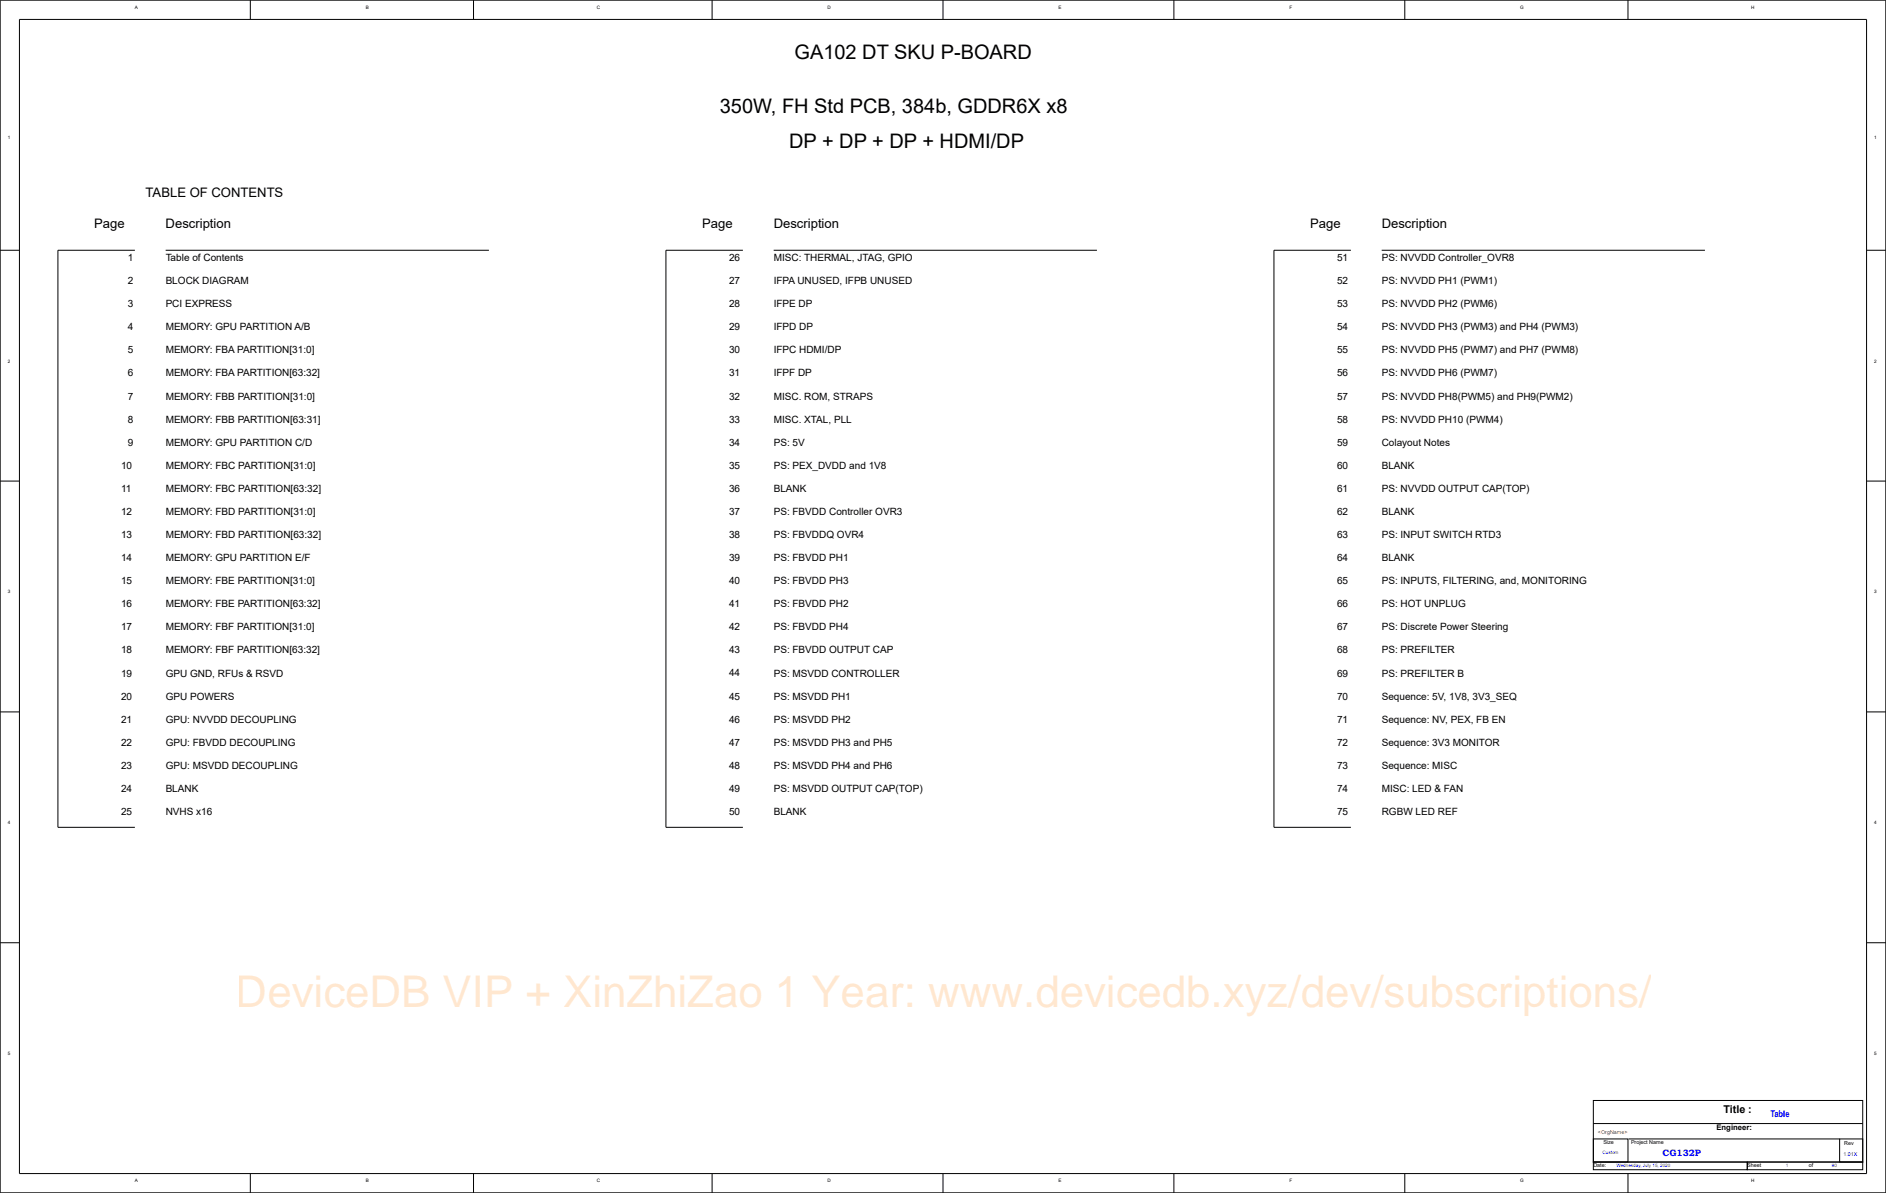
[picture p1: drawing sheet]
<svg xmlns="http://www.w3.org/2000/svg" width="271mm" height="172mm" viewBox="0 0 271 172" stroke-linecap="round" stroke-linejoin="round" font-family="sans-serif">
<defs><g id="words">
<text font-size="6.3" fill="#ff8000" x="33.9" y="145">DeviceDB VIP + XinZhiZao 1 Year: www.devicedb.xyz/dev/subscriptions/</text>
<g font-size="2.9">
<text x="114.3" y="8.6">GA102 DT SKU P-BOARD</text>
<text x="103.6" y="16.3">350W, FH Std PCB, 384b, GDDR6X x8</text>
<text x="113.5" y="21.3">DP + DP + DP + HDMI/DP</text>
</g>
<g font-size="1.9">
<text x="21" y="28.4">TABLE OF CONTENTS</text>
<text x="13.5" y="32.8">Page</text>
<text x="23.8" y="32.8">Description</text>
<text x="101" y="32.8">Page</text>
<text x="111.3" y="32.8">Description</text>
<text x="188.5" y="32.8">Page</text>
<text x="198.8" y="32.8">Description</text>
</g>
<text font-size="1.6" x="248" y="160.1">Title :</text>
<g font-size="1.4">
<text x="18.4" y="37.6">1</text>
<text x="18.4" y="40.9">2</text>
<text x="23.8" y="40.9">BLOCK DIAGRAM</text>
<text x="23.8" y="37.6">Table of Contents</text>
<text x="104.9" y="40.9">27</text>
<text x="104.9" y="37.6">26</text>
<text x="111.3" y="37.6">MISC: THERMAL, JTAG, GPIO</text>
<text x="111.3" y="40.9">IFPA UNUSED, IFPB UNUSED</text>
<text x="192.4" y="40.9">52</text>
<text x="192.4" y="37.6">51</text>
<text x="198.8" y="37.6">PS: NVVDD Controller_OVR8</text>
<text x="198.8" y="40.9">PS: NVVDD PH1 (PWM1)</text>
<text x="18.4" y="44.2">3</text>
<text x="18.4" y="47.5">4</text>
<text x="23.8" y="47.5">MEMORY: GPU PARTITION A/B</text>
<text x="23.8" y="44.2">PCI EXPRESS</text>
<text x="104.9" y="47.5">29</text>
<text x="104.9" y="44.2">28</text>
<text x="111.3" y="47.5">IFPD DP</text>
<text x="111.3" y="44.2">IFPE DP</text>
<text x="192.4" y="44.2">53</text>
<text x="192.4" y="47.5">54</text>
<text x="198.8" y="44.2">PS: NVVDD PH2 (PWM6)</text>
<text x="198.8" y="47.5">PS: NVVDD PH3 (PWM3) and PH4 (PWM3)</text>
<text x="18.4" y="50.9">5</text>
<text x="23.8" y="50.8">MEMORY: FBA PARTITION[31:0]</text>
<text x="104.9" y="50.9">30</text>
<text x="111.3" y="50.9">IFPC HDMI/DP</text>
<text x="192.4" y="50.9">55</text>
<text x="198.8" y="50.8">PS: NVVDD PH5 (PWM7) and PH7 (PWM8)</text>
<text x="18.4" y="57.5">7</text>
<text x="18.4" y="54.2">6</text>
<text x="23.8" y="54.2">MEMORY: FBA PARTITION[63:32]</text>
<text x="23.8" y="57.5">MEMORY: FBB PARTITION[31:0]</text>
<text x="104.9" y="57.5">32</text>
<text x="104.9" y="54.2">31</text>
<text x="111.3" y="54.2">IFPF DP</text>
<text x="111.3" y="57.5">MISC. ROM, STRAPS</text>
<text x="192.4" y="57.5">57</text>
<text x="192.4" y="54.2">56</text>
<text x="198.8" y="57.5">PS: NVVDD PH8(PWM5) and PH9(PWM2)</text>
<text x="198.8" y="54.2">PS: NVVDD PH6 (PWM7)</text>
<text x="18.4" y="64.1">9</text>
<text x="18.4" y="60.8">8</text>
<text x="23.8" y="60.8">MEMORY: FBB PARTITION[63:31]</text>
<text x="23.8" y="64.1">MEMORY: GPU PARTITION C/D</text>
<text x="104.9" y="64.1">34</text>
<text x="104.9" y="60.8">33</text>
<text x="111.3" y="64.1">PS: 5V</text>
<text x="111.3" y="60.8">MISC. XTAL, PLL</text>
<text x="192.4" y="60.8">58</text>
<text x="192.4" y="64.1">59</text>
<text x="198.8" y="64.1">Colayout Notes</text>
<text x="198.8" y="60.8">PS: NVVDD PH10 (PWM4)</text>
<text x="17.4" y="70.8">11</text>
<text x="17.4" y="67.5">10</text>
<text x="23.8" y="67.5">MEMORY: FBC PARTITION[31:0]</text>
<text x="23.8" y="70.8">MEMORY: FBC PARTITION[63:32]</text>
<text x="104.9" y="70.8">36</text>
<text x="104.9" y="67.5">35</text>
<text x="111.3" y="70.8">BLANK</text>
<text x="111.3" y="67.5">PS: PEX_DVDD and 1V8</text>
<text x="192.4" y="67.5">60</text>
<text x="192.4" y="70.8">61</text>
<text x="198.8" y="70.8">PS: NVVDD OUTPUT CAP(TOP)</text>
<text x="198.8" y="67.5">BLANK</text>
<text x="17.4" y="77.4">13</text>
<text x="17.4" y="74.1">12</text>
<text x="23.8" y="74.1">MEMORY: FBD PARTITION[31:0]</text>
<text x="23.8" y="77.4">MEMORY: FBD PARTITION[63:32]</text>
<text x="104.9" y="74.1">37</text>
<text x="104.9" y="77.4">38</text>
<text x="111.3" y="77.4">PS: FBVDDQ OVR4</text>
<text x="111.3" y="74.1">PS: FBVDD Controller OVR3</text>
<text x="192.4" y="74.1">62</text>
<text x="192.4" y="77.4">63</text>
<text x="198.8" y="77.4">PS: INPUT SWITCH RTD3</text>
<text x="198.8" y="74.1">BLANK</text>
<text x="17.4" y="80.8">14</text>
<text x="23.8" y="80.7">MEMORY: GPU PARTITION E/F</text>
<text x="104.9" y="80.8">39</text>
<text x="111.3" y="80.8">PS: FBVDD PH1</text>
<text x="192.4" y="80.7">64</text>
<text x="198.8" y="80.7">BLANK</text>
<text x="17.4" y="84.1">15</text>
<text x="17.4" y="87.4">16</text>
<text x="23.8" y="84.1">MEMORY: FBE PARTITION[31:0]</text>
<text x="23.8" y="87.4">MEMORY: FBE PARTITION[63:32]</text>
<text x="104.9" y="84.1">40</text>
<text x="104.9" y="87.4">41</text>
<text x="111.3" y="87.4">PS: FBVDD PH2</text>
<text x="111.3" y="84.1">PS: FBVDD PH3</text>
<text x="192.4" y="87.4">66</text>
<text x="192.4" y="84.1">65</text>
<text x="198.8" y="87.4">PS: HOT UNPLUG</text>
<text x="198.8" y="84.1">PS: INPUTS, FILTERING, and, MONITORING</text>
<text x="17.4" y="90.7">17</text>
<text x="17.4" y="94">18</text>
<text x="23.8" y="90.7">MEMORY: FBF PARTITION[31:0]</text>
<text x="23.8" y="94">MEMORY: FBF PARTITION[63:32]</text>
<text x="104.9" y="90.7">42</text>
<text x="104.9" y="94">43</text>
<text x="111.3" y="94">PS: FBVDD OUTPUT CAP</text>
<text x="111.3" y="90.7">PS: FBVDD PH4</text>
<text x="192.4" y="94">68</text>
<text x="192.4" y="90.7">67</text>
<text x="198.8" y="90.7">PS: Discrete Power Steering</text>
<text x="198.8" y="94">PS: PREFILTER</text>
<text x="17.4" y="97.4">19</text>
<text x="17.4" y="100.7">20</text>
<text x="23.8" y="97.4">GPU GND, RFUs &amp; RSVD</text>
<text x="23.8" y="100.7">GPU POWERS</text>
<text x="104.9" y="97.4">44</text>
<text x="104.9" y="100.7">45</text>
<text x="111.3" y="100.7">PS: MSVDD PH1</text>
<text x="111.3" y="97.4">PS: MSVDD CONTROLLER</text>
<text x="192.4" y="100.7">70</text>
<text x="192.4" y="97.4">69</text>
<text x="198.8" y="100.7">Sequence: 5V, 1V8, 3V3_SEQ</text>
<text x="198.8" y="97.4">PS: PREFILTER B</text>
<text x="17.4" y="107.3">22</text>
<text x="17.4" y="104">21</text>
<text x="23.8" y="107.3">GPU: FBVDD DECOUPLING</text>
<text x="23.8" y="104">GPU: NVVDD DECOUPLING</text>
<text x="104.9" y="104">46</text>
<text x="104.9" y="107.3">47</text>
<text x="111.3" y="107.3">PS: MSVDD PH3 and PH5</text>
<text x="111.3" y="104">PS: MSVDD PH2</text>
<text x="192.4" y="107.3">72</text>
<text x="192.4" y="104">71</text>
<text x="198.8" y="107.3">Sequence: 3V3 MONITOR</text>
<text x="198.8" y="104">Sequence: NV, PEX, FB EN</text>
<text x="17.4" y="110.6">23</text>
<text x="17.4" y="114">24</text>
<text x="23.8" y="114">BLANK</text>
<text x="23.8" y="110.6">GPU: MSVDD DECOUPLING</text>
<text x="104.9" y="110.7">48</text>
<text x="104.9" y="114">49</text>
<text x="111.3" y="114">PS: MSVDD OUTPUT CAP(TOP)</text>
<text x="111.3" y="110.7">PS: MSVDD PH4 and PH6</text>
<text x="192.4" y="114">74</text>
<text x="192.4" y="110.6">73</text>
<text x="198.8" y="110.6">Sequence: MISC</text>
<text x="198.8" y="114">MISC: LED &amp; FAN</text>
<text x="17.4" y="117.3">25</text>
<text x="23.8" y="117.3">NVHS x16</text>
<text x="104.9" y="117.3">50</text>
<text x="111.3" y="117.3">BLANK</text>
<text x="192.4" y="117.3">75</text>
<text x="198.8" y="117.3">RGBW LED REF</text>
</g>
<g font-size="1.3" fill="#00f">
<text x="254.7" y="160.8">Table</text>
<text x="239.2" y="166.3">CG132P</text>
</g>
<text font-size="1.1" x="247" y="162.7">Engineer:</text>
<g font-size=".8">
<text x="229.2" y="167.9">Date:</text>
<text x="230.7" y="164.6">Size</text>
<text x="234.7" y="164.6">Project Name</text>
<text x="251.4" y="167.9">Sheet</text>
<text x="260.2" y="167.9">of</text>
<text x="265.3" y="164.7">Rev</text>
</g>
<text font-size=".8" fill="#f00" x="229.9" y="163.1">&lt;OrgName&gt;</text>
<text font-size=".8" fill="#00f" x="265.2" y="166.3">1.01X</text>
<g font-size=".7">
<text x="19.4" y="1.2">A</text>
<text x="52.6" y="1.2">B</text>
<text x="85.8" y="1.2">C</text>
<text x="119.1" y="1.2">D</text>
<text x="152.3" y="1.2">E</text>
<text x="185.5" y="1.2">F</text>
<text x="218.7" y="1.2">G</text>
<text x="251.9" y="1.2">H</text>
<text x="1.1" y="20.1">1</text>
<text x="269.7" y="20.1">1</text>
<text x="1.1" y="52.2">2</text>
<text x="269.7" y="52.2">2</text>
<text x="1.1" y="85.4">3</text>
<text x="269.7" y="85.4">3</text>
<text x="1.1" y="118.6">4</text>
<text x="269.7" y="118.6">4</text>
<text x="1.1" y="151.8">5</text>
<text x="269.7" y="151.8">5</text>
<text x="19.4" y="170.1">A</text>
<text x="52.6" y="170.1">B</text>
<text x="85.8" y="170.1">C</text>
<text x="119.1" y="170.1">D</text>
<text x="152.3" y="170.1">E</text>
<text x="185.5" y="170.1">F</text>
<text x="218.7" y="170.1">G</text>
<text x="251.9" y="170.1">H</text>
</g>
<g font-size=".7" fill="#00f">
<text x="230.6" y="166.1">Custom</text>
<text x="232.6" y="167.9">Wednesday, July 15, 2020</text>
<text x="256.9" y="167.9">1</text>
<text x="263.6" y="167.9">80</text>
</g>
</g></defs>
<g fill="none" stroke="#000" stroke-width=".14">
<path d="M0 0h271.3v171.7h-271.3zM2.8 2.8h265.7v166.1h-265.7zM36 0v2.8M68.1 0v2.8M102.5 0v2.8M135.7 0v2.8M168.9 0v2.8M202.1 0v2.8M234.2 0v2.8M0 36h2.8M19.4 36h-11.1v83.1h11.1M23.8 36h46.5"/>
<path d="M106.9 36h-11.1v83.1h11.1M111.3 36h46.5M194.4 36h-11.1v83.1h11.1M198.8 36h46.5M268.5 36h2.8M0 69.2h2.8M268.5 69.2h2.8M0 102.5h2.8M268.5 102.5h2.8M0 135.7h2.8M268.5 135.7h2.8M229.2 158.4h38.8v8.8h-38.8z"/>
<path d="M36 168.9v2.8M68.1 168.9v2.8M102.5 168.9v2.8M135.7 168.9v2.8M168.9 168.9v2.8M202.1 168.9v2.8M229.2 163.9h5v3.3h-5zM229.2 167.2h22.2v1.1h-22.2zM229.2 161.7h38.8M234.2 168.9v2.8M234.3 163.9h30.4M251.4 167.2h16.6v1.1h-16.6z"/>
<path d="M264.7 163.9h3.3v3.3h-3.3z"/>
</g>
<use href="#words"/>
</svg>
